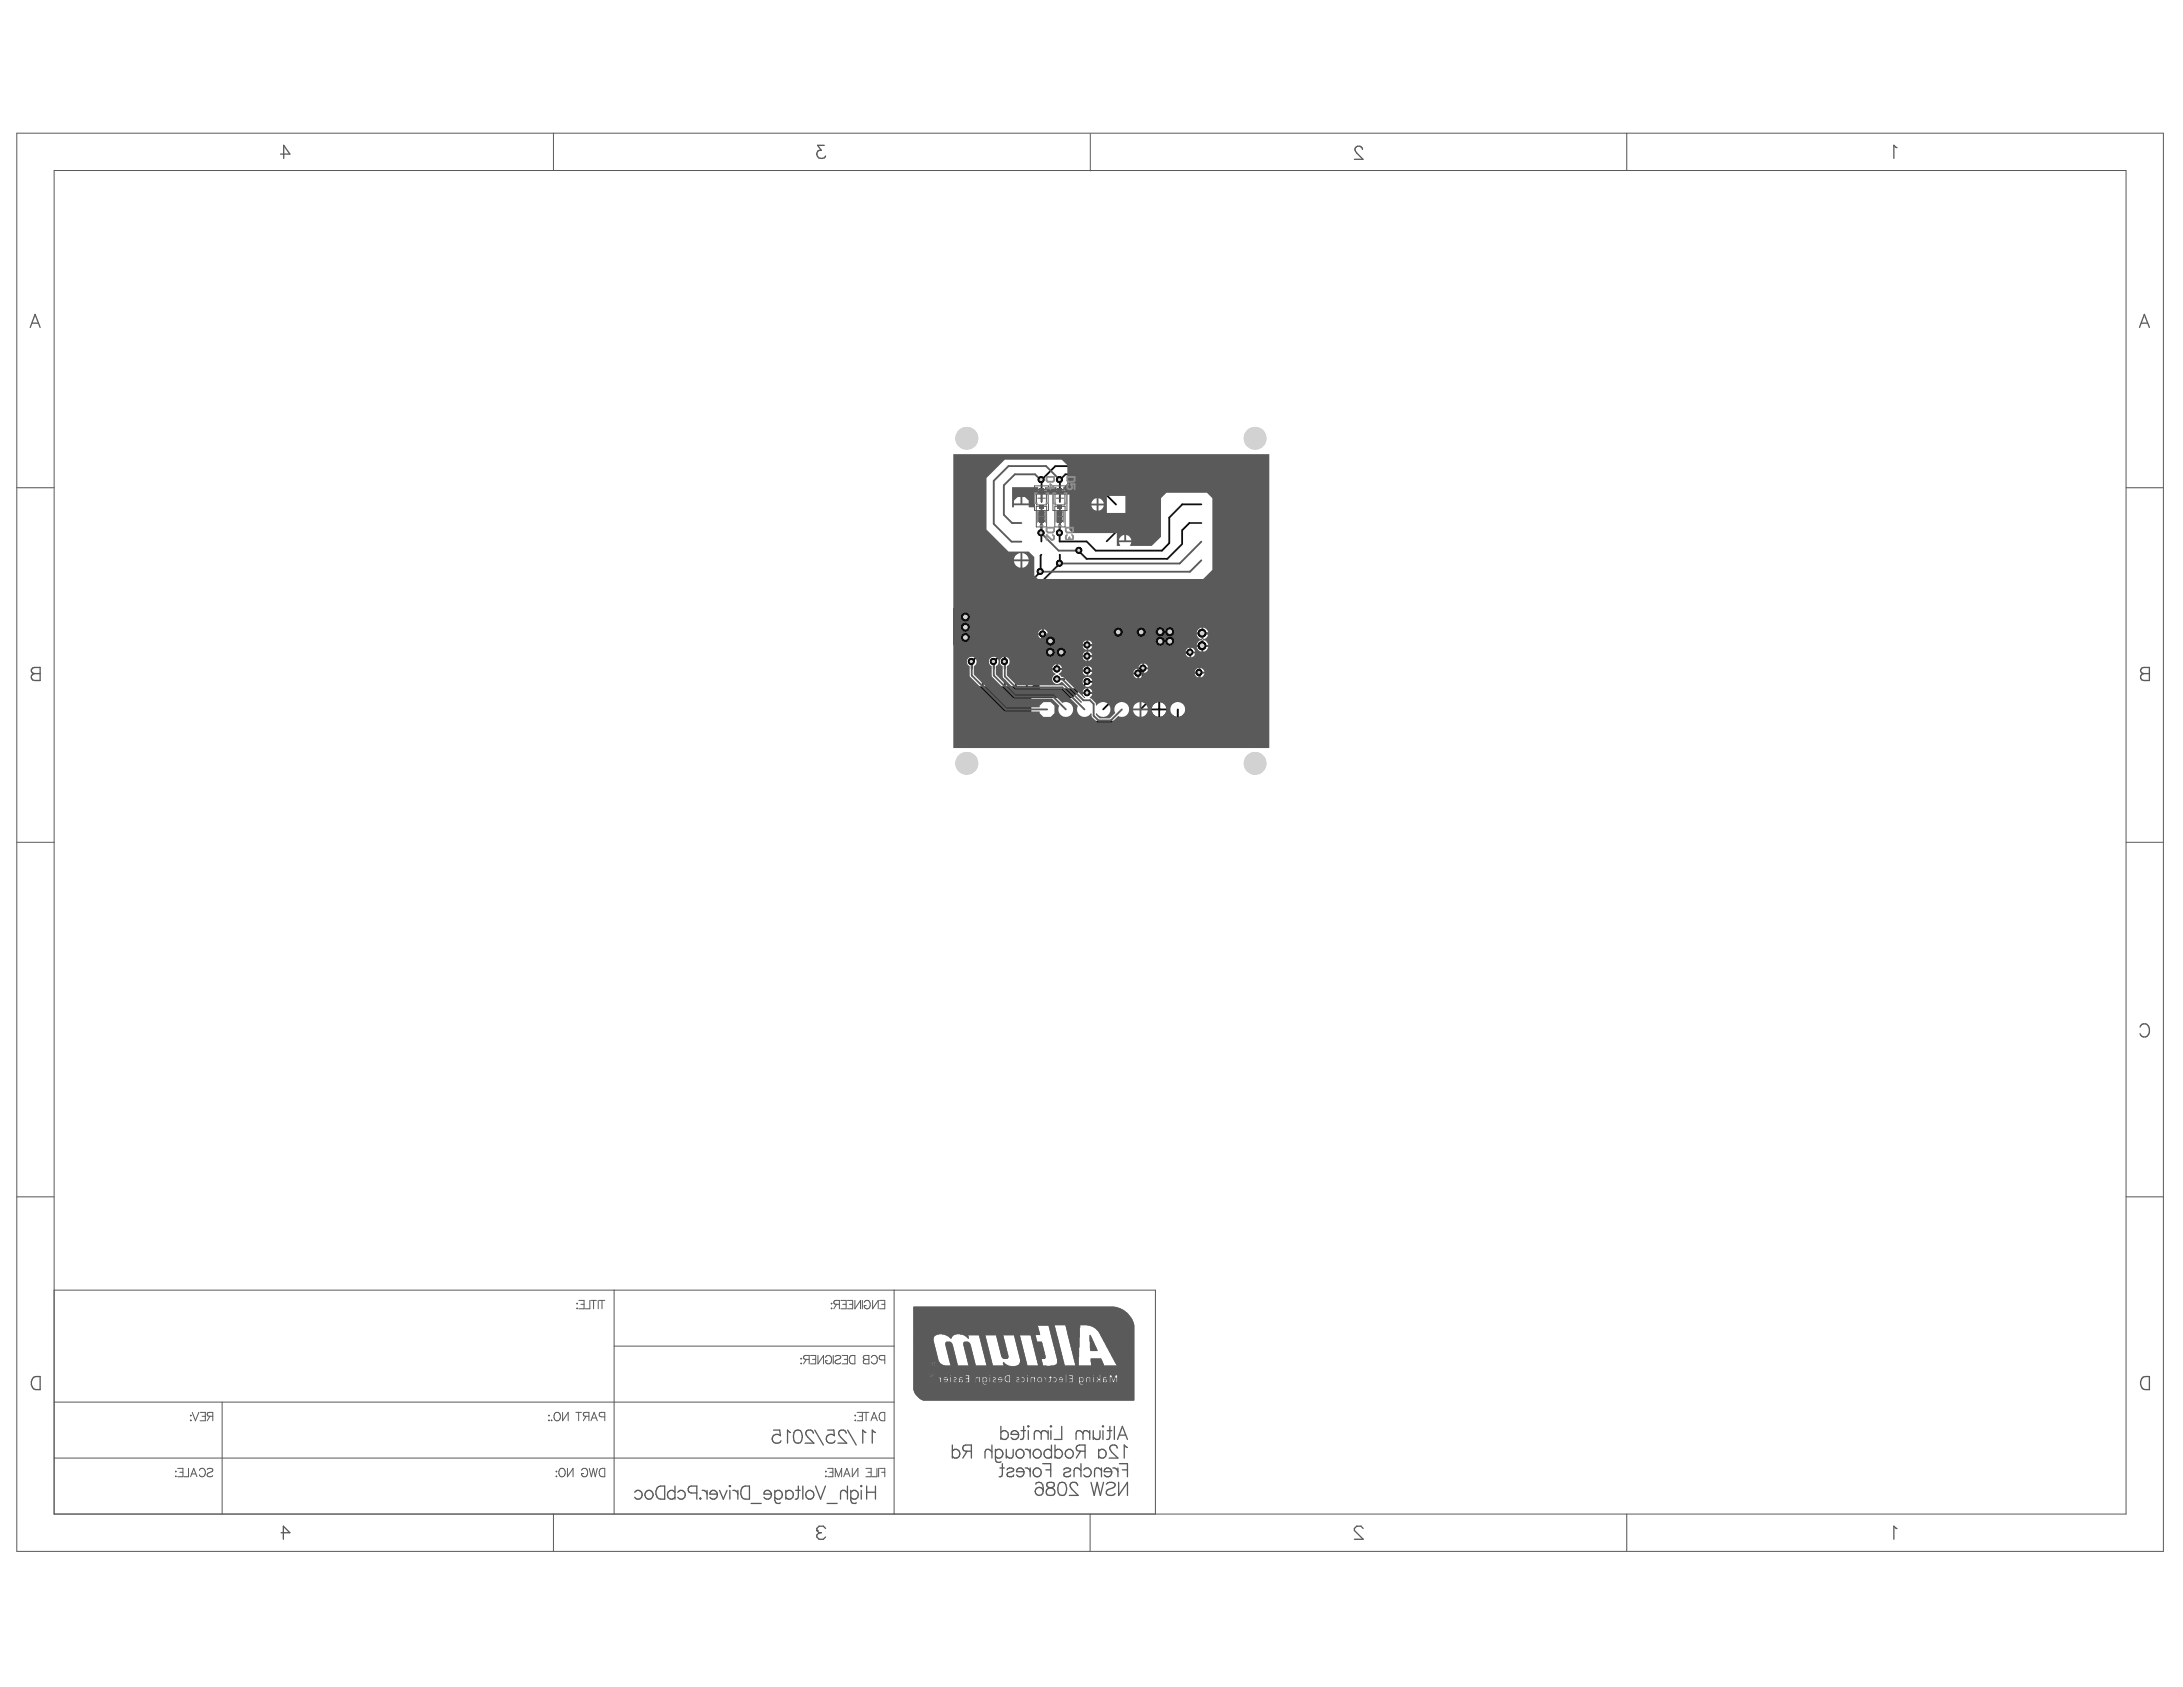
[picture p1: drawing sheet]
<svg xmlns="http://www.w3.org/2000/svg" width="279mm" height="216mm" viewBox="0 0 279 216" stroke-linecap="round" stroke-linejoin="round" font-family="sans-serif">
<g fill="#1e1e1e">
<path d="M124 87.8h8.1l.3-.3v-3.8l-.8-.8v-2.1h.3v-.6h.2v.6h.3v1.4l.5 .5v5.5h5.4v.2l-1 .9h-5.3v2l.9 .9h16.9l.2-.1v-.6h.1l.5 .2v-.9h.3v.9a.78 .78 0 0 0 .6-.4h.2v1.2l-.7 .7h-25.4l-1.6-1.6z"/>
<path d="M145.3 74.9v2h1.7v-.4h.3v-.1h.2v-.5h.3v.5h.2v-.5h.4v.5h.3v-.5h.3v.5h.1v.1h.4v1.8h.9l1.6 1.6h1.5v-.7h-.6v-2.5h.6v-1.8zM147 75.9h.2v.4h-.2zM149.3 75.9h.2v.4h-.2zM151.9 76.7h.7v1.1h-.7zM151.9 78.1h.7v1.1h-.7z"/>
<path d="M156.1 74.9v1.8h.6v2.5h-.6v1.3h.2v1.1h-.2v.5h.2v1.1h-.2v2.7l-1.8 2h-.2v.5h-1.1v-.4l-.1-.1h-5.4v1.7h-.3v2.3h2.3v-2.3h8.4v-14.7zM156.9 76.7h.8v1.1h-.8zM156.9 78.1h.8v1.1h-.8zM156.6 80.5h.4v.5h-.4zM156.6 81.2h.4v.4h-.4zM156.6 82.1h.4v.5h-.4zM156.6 82.8h.4v.4h-.4zM153 88.6h.4v.4h-.4zM153.6 88.6h.5v.4h-.5zM147.7 90.1l.5-.2v.8h-.8zM148.5 89.9a.91 .91 0 0 1 .8 .8h-.8zM147.4 90.9h.8v.8a.91 .91 0 0 1-.8-.8zM148.5 90.9h.8v.1a.91 .91 0 0 1-.8 .7z"/>
</g>
<g fill="none" stroke="#1e1e1e" stroke-width=".24">
<path d="M123.6 79v2.6M123.9 80h1.4M123.9 79h1.4M123.9 79.5h1.4M131 80h.8l.2 .2v2.7h.9v5.3M132.4 78.9l-.2 .1h-1.2v.5h-2.6l-.3 .3M133.3 71l-.1 .1v2.1l-1.4 1.4h-4.4l-.9 .9v1.4M133.3 67.1v2.2M133.3 64.2v-2.8l1.8-1.8h5.6l4 4v2.6l-3.1 3.1M133.3 67.1h.1M135.6 71h.1M135.7 67.1h-.1"/>
<path d="M135.7 64.2v-2.8l.7-.7h2.6l3.8 3.9M135.7 71v1.1l-3.4 3.4h-4.9l-.4 .5v.9M139.5 75.5v1.9l.4 .4M139.5 76.8h-3.9M140.3 75.5h2.8l.1 .1v1.4M143.2 77.8h1.9v1.2l-.5 .1M144.8 75.5v.1M145.1 75.8v1.2M147.3 75.6h1.8v.8h3.5l.1 .1v1.4M147.3 79.3v3.3l-1.1 1v.8M147.3 75.6v.8M147.9 79.3v1l.7 .6"/>
<path d="M148 75.6l-.1 .8M148.6 75.6h.1M148.6 75.6v.8M148.6 79.3v1.6M149.1 79.3v1M153.8 66.9h-1.6l-.9 1v1.7l-1.9 1.9h-10.3l-1-.9v-.1M153.8 64.5h-2.5l-1.7 1.7v3.3l-.9 1h-8.5l-1.1-1.2h-3.5v-2.2M124.4 84.7h.1M124.4 87.1v1.1h13.9l.9-.9h.9M124.4 84.7v.9M125.8 87.1v1.1M126.5 82.6v.4l-.8 .9h-.5l-.8 .8"/>
<path d="M127 82.6v.9l-1.2 1.2v.9M127.2 87.1v1.1M127.9 82.6v1.4l-.7 .7v.9M128.4 82.6v1.3l.2 .2v1.5M128.6 87.1v1.1M128.8 82.6v.9l1.2 1.2v.9M129.8 82.6v.8l1.4 1.4v.5l.2 .3M130 87.1v1.1M131.4 87.1v5.3l.5 .5h18.8v-2.1M133.5 80.2v1.1M134.5 82.1v1.4h1.4M135.3 86.9h.9"/>
<path d="M135.3 85.6h.9M135.4 80.2l-.5 .5M135.6 80.7h-1.1v1.4M137.7 85.6v1.4M137.8 85.5l-.1 .1 .7-.7h4.2l.7 .7h1.2M138.1 81.4l.1-.1h1.1l.6-.6h.2l1.3 1.3v.4l.2 .2h2.7v1.3l.5 .5h.5M138.1 82.6h2M139.2 85.8h.9M139.2 84h.9M139.2 88.7h.9M141.6 85.8l.2 .3h2.7M141.6 84h1.3l1.2 1.2h.4"/>
<path d="M143.2 80.9h1.3l.1-.1 .2 .1h1.3M144.5 86.6h-.5l-.7 .7h-1.7M145.3 87.3h-.9l-1.3 1.4h-1.5M145.8 87.3v.9l-.5 .5h-1l-.9 .8h-.9l-1.3 1.3M145.8 82.6v1.8M146 85.8l.2 .3v1.2M146.7 87.3h.5l1.2 1.2M146.8 88.7v1.3l-.8 .8M147.5 86.1h1.1l.2 .2M147.5 86.6h.5l.7 .7h1.3M148.4 90.8h.1M148.4 88.5v2.3"/>
<path d="M148.4 88.5h8M148.6 80.9h.1M148.8 86.3h.1M148.8 86.3h1.9l.8 .8v.2M150 83.5h-1.8l-.9 .9h-.6M150 84.9h-1.6l-.3 .3h-.6M151.5 84.9l-.8 .9h-1.5l-.1-.2h-1.6M151.5 83.5h.8M153.5 86.1v.9M153.9 82.7h1M153.9 81.1h1M156.4 81.5v6.9"/>
</g>
<path d="M144.8 75.6h2.5" fill="none" stroke="#1e1e1e" stroke-width=".48"/>
<path d="M135.6 76.8h-2.8l-.4 .5v1.6" fill="none" stroke="#1e1e1e" stroke-width=".93"/>
<g fill="#1e1e1e">
<path d="M145.1 76.2h.6v.6h-.6z" fill-rule="evenodd"/>
<path d="M142.7 75.2h.8v1.9h-.8z" fill-rule="evenodd"/>
<path d="M140.2 75h2.7v1.2h-2.7z" fill-rule="evenodd"/>
<path d="M147.8 79.8h2.6v2.9h-2.6z" fill-rule="evenodd"/>
<path d="M123 78.3h1.7v4h-1.7z" fill-rule="evenodd"/>
<path d="M134.5 80.9h2.1v1.2h-2.1z" fill-rule="evenodd"/>
<path d="M142.5 80.3h4.3v1.2h-4.3z" fill-rule="evenodd"/>
<path d="M133.9 81.9h2.7v2.3h-2.7z" fill-rule="evenodd"/>
<path d="M143.1 77.8h2v1.7h-2z" fill-rule="evenodd"/>
<path d="M134.3 75h5.3v1.8h-5.3z" fill-rule="evenodd"/>
</g>
<circle cx="146.3" cy="85.5" r=".45" fill="#000"/>
<circle cx="146.3" cy="85.5" r=".21" fill="#d2d2d2"/>
<circle cx="145.6" cy="86.2" r=".45" fill="#000"/>
<circle cx="145.6" cy="86.1" r=".21" fill="#d2d2d2"/>
<circle cx="152.3" cy="83.5" r=".44" fill="#000"/>
<circle cx="152.3" cy="83.5" r=".21" fill="#d2d2d2"/>
<circle cx="123.5" cy="81.6" r=".56" fill="#000"/>
<circle cx="123.6" cy="81.6" r=".3" fill="#d2d2d2"/>
<circle cx="123.5" cy="80.3" r=".56" fill="#000"/>
<circle cx="123.6" cy="80.3" r=".3" fill="#d2d2d2"/>
<circle cx="123.5" cy="79" r=".57" fill="#000"/>
<circle cx="123.6" cy="79" r=".3" fill="#d2d2d2"/>
<circle cx="134.4" cy="83.5" r=".56" fill="#000"/>
<circle cx="134.4" cy="83.5" r=".3" fill="#d2d2d2"/>
<circle cx="135.8" cy="83.5" r=".56" fill="#000"/>
<circle cx="135.8" cy="83.5" r=".3" fill="#d2d2d2"/>
<circle cx="134.5" cy="82.1" r=".57" fill="#000"/>
<circle cx="134.4" cy="82" r=".3" fill="#d2d2d2"/>
<circle cx="153.5" cy="86.1" r=".45" fill="#000"/>
<circle cx="153.5" cy="86.1" r=".2" fill="#d2d2d2"/>
<circle cx="139.1" cy="82.5" r=".44" fill="#000"/>
<circle cx="139.1" cy="82.5" r=".2" fill="#d2d2d2"/>
<circle cx="139.1" cy="84" r=".45" fill="#000"/>
<circle cx="139.1" cy="84" r=".21" fill="#d2d2d2"/>
<circle cx="135.6" cy="61.4" r=".44" fill="#000"/>
<circle cx="135.6" cy="61.4" r=".2" fill="#d2d2d2"/>
<circle cx="133.2" cy="61.4" r=".44" fill="#000"/>
<circle cx="133.2" cy="61.4" r=".2" fill="#d2d2d2"/>
<circle cx="135.6" cy="68.2" r=".44" fill="#000"/>
<circle cx="135.6" cy="68.2" r=".2" fill="#d2d2d2"/>
<circle cx="138.1" cy="70.4" r=".44" fill="#000"/>
<circle cx="138.1" cy="70.4" r=".2" fill="#d2d2d2"/>
<circle cx="133.2" cy="68.2" r=".45" fill="#000"/>
<circle cx="133.2" cy="68.2" r=".2" fill="#d2d2d2"/>
<circle cx="133.1" cy="73.1" r=".44" fill="#000"/>
<circle cx="133.1" cy="73.1" r=".2" fill="#d2d2d2"/>
<circle cx="135.6" cy="72.1" r=".44" fill="#000"/>
<circle cx="135.6" cy="72.1" r=".2" fill="#d2d2d2"/>
<circle cx="135.3" cy="86.9" r=".45" fill="#000"/>
<circle cx="135.3" cy="86.9" r=".21" fill="#d2d2d2"/>
<circle cx="135.3" cy="85.6" r=".45" fill="#000"/>
<circle cx="135.3" cy="85.6" r=".21" fill="#d2d2d2"/>
<circle cx="139.1" cy="88.7" r=".44" fill="#000"/>
<circle cx="139.1" cy="88.7" r=".2" fill="#d2d2d2"/>
<circle cx="139.1" cy="85.8" r=".44" fill="#000"/>
<circle cx="139.1" cy="85.8" r=".2" fill="#d2d2d2"/>
<circle cx="139.1" cy="87.2" r=".44" fill="#000"/>
<circle cx="139.1" cy="87.2" r=".21" fill="#d2d2d2"/>
<circle cx="143.1" cy="80.9" r=".57" fill="#000"/>
<circle cx="143.1" cy="80.9" r=".3" fill="#d2d2d2"/>
<circle cx="146.1" cy="80.9" r=".57" fill="#000"/>
<circle cx="146.1" cy="80.9" r=".3" fill="#d2d2d2"/>
<circle cx="128.6" cy="84.7" r=".45" fill="#000"/>
<circle cx="128.5" cy="84.7" r=".21" fill="#d2d2d2"/>
<circle cx="124.3" cy="84.7" r=".45" fill="#000"/>
<circle cx="124.3" cy="84.7" r=".21" fill="#d2d2d2"/>
<circle cx="127.1" cy="84.7" r=".45" fill="#000"/>
<circle cx="127.1" cy="84.7" r=".21" fill="#d2d2d2"/>
<circle cx="149.7" cy="80.9" r=".57" fill="#000"/>
<circle cx="149.7" cy="80.8" r=".3" fill="#d2d2d2"/>
<circle cx="148.5" cy="80.9" r=".57" fill="#000"/>
<circle cx="148.5" cy="80.8" r=".3" fill="#d2d2d2"/>
<circle cx="148.5" cy="82.1" r=".57" fill="#000"/>
<circle cx="148.5" cy="82.1" r=".3" fill="#d2d2d2"/>
<circle cx="149.7" cy="82.1" r=".56" fill="#000"/>
<circle cx="149.7" cy="82.1" r=".31" fill="#d2d2d2"/>
<circle cx="133.4" cy="81.1" r=".44" fill="#000"/>
<circle cx="133.4" cy="81.1" r=".2" fill="#d2d2d2"/>
<circle cx="153.8" cy="81" r=".56" fill="#000"/>
<circle cx="153.9" cy="81" r=".3" fill="#d2d2d2"/>
<circle cx="153.8" cy="82.6" r=".57" fill="#000"/>
<circle cx="153.9" cy="82.6" r=".3" fill="#d2d2d2"/>
<circle cx="160.7" cy="97.7" r=".36" fill="#000"/>
<circle cx="160.6" cy="97.7" r="1.46" fill="#d2d2d2"/>
<circle cx="123.8" cy="97.7" r=".36" fill="#000"/>
<circle cx="123.7" cy="97.7" r="1.46" fill="#d2d2d2"/>
<circle cx="160.7" cy="56.1" r=".36" fill="#000"/>
<circle cx="160.6" cy="56.1" r="1.46" fill="#d2d2d2"/>
<circle cx="123.8" cy="56.1" r=".36" fill="#000"/>
<g fill="#d2d2d2">
<circle cx="123.7" cy="56.1" r="1.46"/>
<circle cx="146.3" cy="85.5" r=".21"/>
<circle cx="145.6" cy="86.1" r=".21"/>
<circle cx="152.3" cy="83.5" r=".21"/>
<circle cx="123.6" cy="81.6" r=".3"/>
<circle cx="123.6" cy="80.3" r=".3"/>
<circle cx="123.6" cy="79" r=".3"/>
<circle cx="134.4" cy="83.5" r=".3"/>
<circle cx="135.8" cy="83.5" r=".3"/>
<circle cx="134.4" cy="82" r=".3"/>
<circle cx="153.5" cy="86.1" r=".2"/>
<circle cx="139.1" cy="82.5" r=".2"/>
<circle cx="139.1" cy="84" r=".21"/>
<circle cx="135.6" cy="61.4" r=".2"/>
<circle cx="133.2" cy="61.4" r=".2"/>
<circle cx="135.6" cy="68.2" r=".2"/>
<circle cx="138.1" cy="70.4" r=".2"/>
<circle cx="133.2" cy="68.2" r=".2"/>
<circle cx="133.1" cy="73.1" r=".2"/>
<circle cx="135.6" cy="72.1" r=".2"/>
<circle cx="135.3" cy="86.9" r=".21"/>
<circle cx="135.3" cy="85.6" r=".21"/>
<circle cx="139.1" cy="88.7" r=".2"/>
<circle cx="139.1" cy="85.8" r=".2"/>
<circle cx="139.1" cy="87.2" r=".21"/>
<circle cx="143.1" cy="80.9" r=".3"/>
<circle cx="146.1" cy="80.9" r=".3"/>
<circle cx="128.5" cy="84.7" r=".21"/>
<circle cx="124.3" cy="84.7" r=".21"/>
<circle cx="127.1" cy="84.7" r=".21"/>
<circle cx="149.7" cy="80.8" r=".3"/>
<circle cx="148.5" cy="80.8" r=".3"/>
<circle cx="148.5" cy="82.1" r=".3"/>
<circle cx="149.7" cy="82.1" r=".31"/>
<circle cx="133.4" cy="81.1" r=".2"/>
<circle cx="153.9" cy="81" r=".3"/>
<circle cx="153.9" cy="82.6" r=".3"/>
</g>
<g fill="none" stroke="#5a5a5a" stroke-width=".13">
<path d="M2.2 17h274.7v181.5h-274.7zM70.8 17v4.8M139.5 17.1v4.8M208.2 17v4.8M6.9 21.8h265.2v172h-265.2zM2.2 62.4h4.7M132.4 62.2h1.8v3.1h-1.8zM132.6 64.8h1.4v2.6h-1.4zM132.7 62.9h1.2v1.7h-1.2zM132.8 63.8h1M132.9 66.1h.8M132.9 65.5h.8v1.2h-.8z"/>
<path d="M133.3 63.3v.9M133.3 65.7v.8M134.8 62.2h1.8v3.1h-1.8zM135 64.8h1.3v2.6h-1.3zM135 62.9h1.3v1.7h-1.3zM135.2 63.8h.9M135.3 66.1h.8M135.3 65.5h.8v1.2h-.8zM135.7 63.3v.9M135.7 65.7v.8M272.1 62.4h4.8M2.2 107.8h4.7"/>
<path d="M272.1 107.8h4.8M2.2 153.2h4.7M272.1 153.2h4.8M6.9 165.1h141v28.7M6.9 179.4h107.5M28.4 179.4v14.4M73.8 166.8h.1zM73.9 167.4v.1zM74.1 166.4h.7v1.1h-.7M74.3 166.9h.5M75.5 166.4v1.1h-.6M75.6 166.4h.7"/>
<path d="M76 166.4v1.1M76.6 166.4v1.1M76.7 166.4h.7M77 166.4v1.1M78.6 172.3h35.8M78.6 165.1v28.7M102.5 174.5h.1zM102.5 173.8l.1 .1h-.1zM103.2 174l-.4 .5M103.6 174l-.7-.1-.1-.1 .1-.2 .2-.1h.5v1M103.7 173.5h.7v1h-.7M104 174h.4"/>
<path d="M104.7 173.5v1l.7-1v1M105.7 173.7a.39 .39 0 0 1 .4-.2 .39 .39 0 0 1 .3 .4v.2a.38 .38 0 0 1-.4 .5 .38 .38 0 0 1-.3-.5h.2M106.4 166.8h.1zM106.4 167.4v.1zM106.6 173.5v1M106.9 173.6a.4 .4 0 0 1 .4-.2 .4 .4 0 0 1 .3 .3l-.1 .2-.6 .2v.3a.5 .5 0 0 0 .7 0M107.1 166.9l-.4 .6M107.4 166.9h-.6l-.1-.2 .1-.2 .2-.1h.4v1.1M107.6 166.4h.7v1.1h-.7M107.8 173.5h.7v1h-.7M107.9 166.9h.4M108.1 174h.4"/>
<path d="M108.5 166.4h.6v1.1h-.6M108.7 166.9h.4M108.8 173.6l.3-.1h.3v1h-.3a.6 .6 0 0 1-.3-.9zM109.4 166.4v1.1l.7-1.1v1.1M110.4 166.4v1.1M110.5 173.6l.3-.1h.4v1h-.4l-.3-.1v-.2l.3-.2-.3-.1zM110.6 166.7a.39 .39 0 0 1 .5-.3 .39 .39 0 0 1 .3 .4v.3a.38 .38 0 0 1-.4 .4 .38 .38 0 0 1-.4-.4h.3M110.8 174h.4M111.5 173.7a.39 .39 0 0 1 .5-.2 .39 .39 0 0 1 .3 .4v.2a.39 .39 0 0 1-.3 .4 .39 .39 0 0 1-.5-.2M111.7 166.4v1.1l.7-1.1v1.1M112.6 166.4h.6v1.1h-.6M112.8 166.9h.4"/>
<path d="M113.2 174h-.6l-.1-.2 .1-.2 .2-.1h.4v1M114.4 165.1v28.7M116.9 176.9h3.4M116.9 176.8h3.4M116.9 176.7h3.4M116.9 176.6h3.4M116.9 176.5h3.4M116.9 176.4h3.3M116.9 176.4h3.2M116.9 176.3h3.2M116.9 176.2h2M116.9 176.1h2"/>
<path d="M116.9 176h2M116.9 172.4h2.7M116.9 172.3h2.7M116.9 172.2h2.7M116.9 172.1h2.7M116.9 172h2.7M116.9 172h2.6M116.9 171.9h2.6M116.9 171.8h2.6M116.9 171.7h2.6M116.9 171.6h2.6M116.9 171.6h2.5"/>
<path d="M116.9 171.5h2.5M116.9 171.4h2.5M116.9 171.3h2.5M116.9 171.3h2.6M116.9 171.2h2.6M116.9 171.1h2.6M116.9 171h2.6M116.9 171h2.7M116.9 170.9h2.7M116.9 170.9h2.8M116.9 174.8h2M116.9 174.7h2"/>
<path d="M116.9 174.6h2M116.9 174.5h2M116.9 174.4h2M116.9 174.3h3.3M116.9 174.3h3.2M116.9 174.2h3.2M116.9 174.1h3.2M116.9 174.1h3.1M116.9 174h3.1M116.9 173.9h3.1M116.9 173.8h3.1M116.9 173.7h3.1"/>
<path d="M116.9 173.6h3.1M116.9 173.5h3M116.9 173.4h3M116.9 173.3h3M116.9 173.2h3M116.9 173.1h2.9M116.9 173h2.9M116.9 172.9h2.9M116.9 172.8h2.9M116.9 172.7h2.8M116.9 172.6h2.8M116.9 172.5h2.8"/>
<path d="M116.9 172.4h2.8M116.9 170.8h3M116.9 170.7h3.2M116.9 170.7h16.1M116.9 170.6h16.1M116.9 170.5h16.1M116.9 170.4h16.1M116.9 170.3h16.1M116.9 170.2h16M116.9 170.1h16M116.9 170h16M116.9 169.9h16"/>
<path d="M116.9 169.8h15.9M116.9 177.1h8.8M116.9 175.9h2M116.9 172.8h2.8M116.9 170.8h2.9M116.9 169.7h15.9M116.9 169.6h15.9M116.9 169.6h18M116.9 174.8h12.2M116.9 177.2h9M116.9 177.1h8.9M116.9 177h8.8"/>
<path d="M116.9 174.9h12.5M116.9 177.9h28.2M116.9 177.8h28.2M116.9 177.7h28.2M116.9 177.6h28.2M116.9 177.5h28.2M116.9 177.4h28.2M116.9 177.3h28.2M116.9 177.2h28.2M116.9 175.9h28.2M116.9 175.8h28.2M116.9 175.7h28.2"/>
<path d="M116.9 175.6h28.2M116.9 175.5h28.2M116.9 175.4h28.2M116.9 175.3h28.2M116.9 175.2h28.2M116.9 175.1h28.2M116.9 175h28.2M116.9 174.9h28.2M116.9 169.6h28.2M116.9 169.5h28.2M116.9 169.4h28.2M116.9 169.3h28.1"/>
<path d="M116.9 169.2h28.1M116.9 169.1h28.1M116.9 169.1h28M116.9 169h28M116.9 168.9h28M116.9 168.8h27.9M116.9 168.7h27.9M116.9 168.6h27.9M116.9 168.6h27.8M116.9 168.5h27.8M116.9 168.5h27.7M116.9 168.4h27.7"/>
<path d="M116.9 168.4h27.6M116.9 168.3h27.6M116.9 168.3h27.5M116.9 168.2h27.5M116.9 168.1h27.4M116.9 168h27.3M116.9 167.9h27.2M116.9 167.9h27.1M116.9 167.8h27.1M116.9 167.8h27M116.9 167.7h26.9M116.9 167.6h26.8"/>
<path d="M116.9 167.6h26.7M116.9 167.5h26.6M116.9 167.5h26.5M116.9 167.5h26.4M116.9 167.4h26.3M116.9 167.4h26.1M116.9 167.3h26M116.9 167.3h25.7M117 178h28.1M117 177.9h28.1M117 178.2h28.1M117 178.1h28.1"/>
<path d="M117.1 178.2h28M117.1 178.3h28M117.2 178.4h27.9M117.2 178.5h27.9M117.3 178.5h27.8M117.3 178.6h27.8M117.4 178.6h27.7M117.4 178.7h27.7M117.5 178.7h27.6M117.5 178.8h27.6M117.6 178.8h27.5M117.6 178.9h27.5"/>
<path d="M117.7 178.9h27.4M117.7 179h27.4M117.8 179h27.3M117.9 179.1h27.2M118 179.2h27.1M118.1 179.2h27M119 176.2h.1M119 176.1h.1M119 176h.1M119 174.8h.1M119 174.7h.1M119 174.6h.1"/>
<path d="M119 174.5h.1M119 174.4h.2M119 175.9h.2M119 176h.2M119 174.5h.2M119.1 176.1h.1M119.1 176h.1M119.1 174.6h.1M119.2 176.2h.1M119.2 174.8h.1M119.2 174.7h.1M119.2 176.1h.1"/>
<path d="M119.2 174.6h.1M119.4 176.2h.2M119.4 176.1h.2M119.4 176h.2M119.4 174.8h.2M119.4 174.7h.2M119.4 174.6h.2M119.4 174.5h.2M119.4 174.4h.2M119.4 174.4h.1M119.4 175.9h.1M119.6 176.2h.5"/>
<path d="M119.6 176.2h4.3M119.6 176.1h4.3M119.6 176.1h3.9M119.6 176h2M119.7 174.8h1.2M119.7 174.7h1M119.7 174.6h.8M119.7 174.6h.7M119.7 174.5h.6M119.7 174.4h.5M119.7 174.7h.9M119.8 174.4h.4"/>
<path d="M119.8 175.9h16.5M120.2 176.2h.1M120.3 176.3h.1M120.5 176.9h.3M120.5 176.8h.3M120.5 176.7h.6M120.5 176.7h.7M120.5 176.6h.2M120.5 176.5h.2M120.5 176.4h.2M120.5 176.4h.3M120.5 176.3h.3"/>
<path d="M120.5 176.2h.4M120.6 170.7h1.8M120.8 176.8h.3M120.9 176.5h.3M120.9 176.4h.3M120.9 176.4h.2M120.9 170.8h1.3M121 172h.8M121.1 172.2h.8M121.1 172.1h.8M121.1 172h.8M121.1 171.9h.7"/>
<path d="M121.1 171.8h.6M121.1 170.8h1M121.1 172.4h.9M121.1 172.3h.9M121.1 172.3h.8M121.1 171.7h.5M121.1 170.9h.9M121.1 172.6h.9M121.1 172.5h.9M121.2 176.9h.4M121.2 176.2h.4M121.2 172.8h.9"/>
<path d="M121.2 172.7h.9M121.2 172.7h.8M121.2 176.3h.4M121.2 170.9h.7M121.2 173h.9M121.2 172.9h.9M121.3 176.8h.3M121.3 176.3h.3M121.3 173.2h.9M121.3 173.1h.9M121.3 173h.8M121.3 176.7h.3"/>
<path d="M121.3 176.4h.3M121.3 171h.6M121.3 173.4h.9M121.3 173.3h.9M121.4 176.7h.2M121.4 176.6h.2M121.4 176.5h.2M121.4 173.6h.8M121.4 173.5h.8M121.4 173.4h.8M121.4 171h.5M121.4 173.8h.9"/>
<path d="M121.4 173.7h.9M121.5 171.1h.3M121.5 173.9h.8M121.5 173.8h.8M121.5 174.1h.9M121.5 174h.9M121.5 174h.8M121.6 171.2h.2M121.6 174.3h.8M121.6 174.2h.8M121.6 174.5h.9M121.6 174.4h.9"/>
<path d="M121.6 174.4h.8M121.7 171.3h.1M121.7 174.7h.8M121.7 174.6h.8M121.7 174.8h.8M121.8 176.9h.3M121.8 176.8h.2M121.8 176.7h.2M121.8 176.6h.2M121.8 176.5h.3M121.8 176.5h.4M121.8 176.4h.5"/>
<path d="M121.8 176.3h.2M121.8 176.2h.2M121.8 176h1.7M121.8 176h4.8M122.2 176.8h.5M122.2 176.7h.5M122.3 176.6h.4M122.4 176.2h.4M122.4 176.3h.4M122.4 176.6h.3M122.5 176.9h.2M122.5 176.8h.2"/>
<path d="M122.5 176.5h.2M122.5 176.4h.2M122.5 176.3h.2M122.9 176.9h.1M122.9 176.7h.3M122.9 176.7h.2M122.9 176.6h.2M122.9 176.5h.6M122.9 176.4h.6M122.9 176.8h.2M122.9 176.4h.3M122.9 170.7h10.1"/>
<path d="M123.2 176.9h.3M123.2 176.5h.7M123.2 176.2h.7M123.2 170.8h9.9M123.3 176.4h.2M123.3 176.3h.6M123.3 176.6h.6M123.3 176.9h.2M123.3 176.8h.2M123.3 176.8h.6M123.3 176.7h.6M123.3 172.2h.9"/>
<path d="M123.3 172.1h.9M123.3 172h.9M123.3 172h.8M123.3 171.9h.8M123.3 171.8h.7M123.3 170.8h9.2M123.4 172.4h.9M123.4 172.3h.9M123.4 172.3h.8M123.4 172.2h.8M123.4 171.8h.6M123.4 171.7h.5"/>
<path d="M123.4 170.9h.5M123.4 172.6h.9M123.4 172.5h.9M123.5 172.7h.8M123.5 172.6h.8M123.5 172.8h.8M123.5 170.9h.4M123.5 172.9h.9M123.6 171h.3M123.6 173.1h.8M123.6 173h.8M123.6 173.3h.9"/>
<path d="M123.6 173.2h.8M123.7 171h.2M123.7 173.5h.8M123.7 173.4h.8M123.7 171.1h.2M123.7 173.7h.9M123.7 173.6h.8M123.8 171.1h.1M123.8 173.9h.8M123.8 173.8h.8M123.8 171.2h.1M123.8 174.1h.9"/>
<path d="M123.8 174h.9M123.8 174h.8M123.9 171.2h.1M123.9 174.3h.8M123.9 174.2h.8M123.9 174.1h.8M123.9 171.3h.1M123.9 174.5h.9M123.9 174.4h.9M123.9 174.4h.8M124 174.6h.8M124 174.5h.8"/>
<path d="M124 174.7h.8M124 174.8h.8M124.1 176.9h.7M124.1 176.8h.7M124.1 176.7h.7M124.1 176.6h.7M124.1 176.5h.7M124.1 176.4h.7M124.1 176.3h.7M124.1 176.3h.8M124.1 176.2h.8M124.1 176.2h4.5"/>
<path d="M124.1 176.1h4.5M124.1 176.1h4.6M124.1 176h2.5M125 176.9h.3M125 176.8h.3M125 176.7h.3M125 176.6h.3M125 176.5h.3M125 176.4h.2M125.2 176.2h.1M125.4 171h.7M125.4 170.9h.7"/>
<path d="M125.4 171.2h.7M125.4 171.1h.7M125.4 176.9h.3M125.4 176.8h.3M125.4 176.7h.3M125.4 176.6h.3M125.4 176.5h.3M125.4 176.4h.3M125.4 176.3h.3M125.4 176.2h.3M125.4 171.4h.8M125.4 171.3h.8"/>
<path d="M125.4 171.2h.8M125.5 171.6h.7M125.5 171.5h.7M125.5 171.4h.7M125.5 171.7h.8M125.5 171.6h.8M125.6 171.9h.7M125.6 171.8h.7M125.6 172.1h.8M125.6 172h.8M125.7 172.3h.7M125.7 172.2h.7"/>
<path d="M125.7 172.4h.8M125.7 172.5h.8M125.8 172.7h.7M125.8 172.6h.7M125.8 172.9h.7M125.8 172.8h.7M125.9 176.9h.1M125.9 176.6h.3M125.9 176.5h.3M125.9 176.2h.1M125.9 173.1h.7M125.9 173h.7"/>
<path d="M125.9 172.9h.7M125.9 176.7h.3M125.9 176.4h.3M125.9 173.3h.7M125.9 173.2h.7M125.9 177h12.2M126 176.8h.1M126 176.4h.1M126 173.5h.7M126 173.4h.7M126 173.3h.7M126 177.1h.2"/>
<path d="M126 173.7h.7M126 173.6h.7M126.1 173.9h.7M126.1 173.8h.7M126.1 173.7h.7M126.1 174h.7M126.2 174.2h.7M126.2 174.1h.7M126.2 176.9h.4M126.2 174.4h.7M126.2 174.3h.7M126.3 176.2h.3"/>
<path d="M126.3 174.6h.7M126.3 174.5h.7M126.3 177.2h11.9M126.3 176.9h.3M126.3 176.3h.3M126.3 174.8h.7M126.3 174.7h.7M126.3 177.1h11.8M126.3 177.1h11.9M126.4 176.8h.2M126.4 176.4h.2M126.4 176.3h.2"/>
<path d="M126.4 176.7h.2M126.4 176.6h.2M126.4 176.5h.2M126.8 176.9h.3M126.8 176.8h.2M126.8 176.7h.2M126.8 176.6h.2M126.8 176.5h.3M126.8 176.5h.5M126.8 176.4h.5M126.8 176.3h.3M126.8 176.3h.2"/>
<path d="M126.8 176.2h.2M126.8 176h1.9M126.8 176h2M126.8 176h4.6M126.8 176.6h.3M127.2 176.8h.5M127.2 176.7h.9M127.2 176.7h1M127.4 176.6h.3M127.4 176.2h.4M127.5 176.3h.3M127.5 176.6h.2"/>
<path d="M127.5 176.9h.3M127.5 176.9h.2M127.5 176.8h.2M127.5 176.5h.2M127.5 176.4h.2M127.5 176.3h.2M127.6 171h.8M127.6 170.9h.8M127.6 171.2h.9M127.6 171.2h.8M127.6 171.1h.8M127.6 171.4h.9"/>
<path d="M127.6 171.3h.9M127.7 171.6h.9M127.7 171.6h.8M127.7 171.5h.8M127.7 171.8h.9M127.7 171.7h.9M127.8 176.8h.3M127.8 172h.9M127.8 171.9h.8M127.8 171.8h.8M127.8 172.2h.9M127.8 172.1h.9"/>
<path d="M127.9 176.5h.3M127.9 176.4h.3M127.9 176.4h.2M127.9 172.4h.8M127.9 172.3h.8M127.9 172.2h.8M127.9 172.6h.9M127.9 172.5h.8M128 172.7h.8M128 172.6h.8M128 172.8h.8M128 172.9h.9"/>
<path d="M128 172.9h.8M128.1 173.1h.8M128.1 173h.8M128.1 173.3h.9M128.1 173.3h.8M128.1 173.2h.8M128.2 176.9h.6M128.2 176.2h.4M128.2 173.5h.8M128.2 173.4h.8M128.2 176.9h.5M128.2 173.6h.8"/>
<path d="M128.3 176.8h.4M128.3 176.3h.3M128.3 173.7h.7M128.3 176.8h.3M128.3 176.7h.3M128.3 176.4h.2M128.3 173.8h.7M128.4 176.7h.2M128.4 176.6h.2M128.4 176.5h.1M128.4 173.8h.6M128.4 174.5h.2"/>
<path d="M128.4 174.4h.1M128.5 174.7h.4M128.5 174.6h.2M128.5 173.9h.4M128.5 174.7h.3M128.5 174.8h.5M128.7 176.5h.4M128.7 176.4h.4M128.7 176.3h.4M128.7 176.6h.4M128.8 176.7h.3M128.8 176.6h.3"/>
<path d="M128.8 176.3h.3M128.8 176.2h.3M128.9 176.7h.2M128.9 176.1h.2M129 176.8h.1M129.3 176.9h.8M129.3 176.8h.7M129.3 176.7h.7M129.3 176.6h.7M129.3 176.5h.8M129.3 176.5h1M129.3 176.4h1"/>
<path d="M129.3 176.3h.7M129.3 176.2h.7M129.3 176.2h5M129.3 176.1h5M129.3 176h2.1M129.8 171h.7M129.8 170.9h.7M129.9 171.2h.7M129.9 171.1h.7M129.9 171.1h.6M129.9 174.9h15.2M129.9 171.4h.7"/>
<path d="M129.9 171.3h.7M130 171.6h.7M130 171.5h.7M130 171.5h.6M130 171.8h.7M130 171.7h.7M130.1 172h.7M130.1 171.9h.7M130.1 171.8h.6M130.1 172.2h.7M130.1 172.1h.7M130.1 174.8h3.8"/>
<path d="M130.2 172.4h.6M130.2 172.3h.6M130.2 172.2h.6M130.2 176.8h.7M130.2 176.7h.7M130.2 176.7h.8M130.2 174.8h1.3M130.2 172.6h.7M130.2 172.5h.7M130.3 172.7h.6M130.3 172.6h.6M130.3 172.8h.6"/>
<path d="M130.3 174.7h1.1M130.3 172.9h.7M130.3 172.8h.7M130.4 176.6h.6M130.4 173.1h.6M130.4 173h.6M130.4 176.2h.3M130.4 173.3h.7M130.4 173.2h.7M130.4 173.2h.6M130.4 174.7h1M130.5 176.3h.2"/>
<path d="M130.5 174.6h.9M130.5 173.5h.6M130.5 173.4h.6M130.5 176.6h.5M130.5 176.9h.2M130.5 176.8h.2M130.5 176.5h.5M130.5 176.4h.4M130.5 174.5h.9M130.5 173.7h.7M130.5 173.6h.7M130.5 173.6h.6"/>
<path d="M130.6 174.5h.8M130.6 174.4h.8M130.6 173.9h.6M130.6 173.8h.6M130.6 174.3h.7M130.6 174.2h.7M130.6 174.1h.7M130.6 174h.7M131 176.9h.4M131 176.2h.4M131.1 176.9h.3M131.1 176.3h.3"/>
<path d="M131.1 176.8h.3M131.2 176.8h.2M131.2 176.7h.2M131.2 176.6h.2M131.2 176.5h.2M131.2 176.4h.2M131.6 176.9h.3M131.6 176.8h.3M131.6 176.7h.3M131.6 176.6h.3M131.6 176.5h.3M131.6 176.4h.3"/>
<path d="M131.6 176.3h.3M131.6 176.2h.3M131.6 176h2.7M131.6 176h4.7M131.9 170.9h.6M132 171.1h.6M132 171.1h.5M132 171h.5M132 176.9h.3M132 176.8h.3M132 176.7h.3M132 176.6h.3"/>
<path d="M132 176.5h.3M132 176.4h.3M132 171.3h.6M132 171.2h.6M132.1 176.4h.1M132.1 171.5h.6M132.1 171.5h.5M132.1 171.4h.5M132.1 171.7h.6M132.1 171.6h.6M132.2 171.9h1.1M132.2 171.8h1.1"/>
<path d="M132.2 171.7h1.1M132.2 176.2h.1M132.2 172.1h1.2M132.2 172h1.2M132.2 171.9h1.2M132.3 172.3h1.1M132.3 172.2h1.1M132.3 172.1h1.1M132.3 172.4h1.2M132.3 172.3h1.2M132.3 172.5h1.2M132.4 172.7h1.1"/>
<path d="M132.4 172.6h1.1M132.4 172.5h1.1M132.4 172.8h1.2M132.4 172.7h1.2M132.5 173h1.1M132.5 172.9h1.1M132.5 176.9h.4M132.5 176.9h.3M132.5 176.8h.3M132.5 176.7h.2M132.5 176.6h.2M132.5 176.5h.2"/>
<path d="M132.5 176.4h.2M132.5 176.4h.3M132.5 176.3h.3M132.5 176.2h.4M132.5 173.2h1.2M132.5 173.1h1.2M132.6 173.4h1.1M132.6 173.3h1.1M132.6 173.6h1.2M132.6 173.5h1.2M132.7 173.8h1.1M132.7 173.7h1.1"/>
<path d="M132.7 174h.6M132.7 173.9h.5M132.7 173.9h1M132.8 174.2h.5M132.8 174.1h.5M132.8 174h.5M132.8 174.4h.6M132.8 174.3h.5M132.9 174.6h.5M132.9 174.5h.5M132.9 174.4h.5M132.9 176.7h.3"/>
<path d="M132.9 176.6h.3M132.9 176.5h.3M132.9 174.8h.6M132.9 174.7h.5M133 176.7h.2M133 176.4h.2M133 176.8h.2M133.2 176.9h.6M133.2 176.2h.4M133.3 176.9h.5M133.3 176.3h.3M133.4 176.8h.4"/>
<path d="M133.4 176.3h.2M133.4 176.7h.4M133.4 176.6h.4M133.4 176.5h.4M133.4 176.4h.4M133.4 176.4h.2M133.7 176.2h.1M133.8 176.3h.1M134 176.9h.1M134 176.8h.1M134 176.8h.3M134 176.7h.3"/>
<path d="M134 176.6h.3M134 176.5h.3M134 176.4h.3M134 176.3h.2M134 176.2h.2M134.2 169.7h.8M134.2 169.6h.8M134.3 169.9h.7M134.3 169.8h.7M134.3 169.7h.7M134.3 170.1h.8M134.3 170h.8"/>
<path d="M134.3 170h.7M134.4 170.3h.7M134.4 170.2h.7M134.4 170.1h.7M134.4 176.9h.4M134.4 176h1.9M134.4 170.5h.7M134.4 170.4h.7M134.5 176.9h.3M134.5 170.7h.7M134.5 170.6h.7M134.5 170.6h.6"/>
<path d="M134.5 170.5h.6M134.5 174.8h10.6M134.5 176.8h.3M134.5 176.8h.5M134.5 176.7h.6M134.5 176.6h.6M134.5 176.5h.6M134.5 176.4h.6M134.5 176.4h.5M134.5 176.2h1.8M134.5 176.1h1.8M134.5 170.8h.7"/>
<path d="M134.6 171h.7M134.6 170.9h.6M134.6 171.2h.7M134.6 171.1h.7M134.7 176.3h.1M134.7 176.2h.1M134.7 171.4h.7M134.7 171.3h.7M134.7 171.3h.6M134.7 171.6h.7M134.7 171.5h.7M134.8 171.8h.7"/>
<path d="M134.8 171.7h.7M134.8 171.7h.6M134.8 172h.7M134.8 171.9h.7M134.9 172.2h.7M134.9 172.1h.7M134.9 172h.6M134.9 172.3h.7M134.9 174.8h1.3M135 172.4h.6M135 172.5h.7M135 172.7h.7"/>
<path d="M135 172.6h.7M135.1 174.7h1.1M135.1 172.9h.7M135.1 172.8h.7M135.1 172.8h.6M135.1 176.9h.4M135.1 176.2h.5M135.1 173.1h.7M135.1 173h.7M135.1 173.3h.8M135.1 173.2h.8M135.1 173.2h.7"/>
<path d="M135.2 176.9h.3M135.2 176.3h.4M135.2 173.5h.7M135.2 173.4h.7M135.2 173.3h.7M135.2 176.8h.3M135.2 176.4h.3M135.2 176.3h.3M135.2 174.6h1M135.2 173.7h.8M135.2 173.6h.8M135.2 173.6h.7"/>
<path d="M135.3 176.7h.6M135.3 176.7h.7M135.3 176.6h.2M135.3 176.5h.2M135.3 176.4h.2M135.3 174.6h.9M135.3 174.5h.9M135.3 173.9h.7M135.3 173.8h.7M135.3 173.7h.7M135.3 174.4h.9M135.3 174.3h.8"/>
<path d="M135.3 174.2h.8M135.3 174.1h.8M135.3 174h.8M135.6 176.8h.3M135.6 176.5h.4M135.7 176.4h.2M135.9 176.9h.4M136 176.2h.3M136 176.9h.3M136 176.3h.3M136.1 176.8h.2M136.1 176.3h.2"/>
<path d="M136.1 176.7h.2M136.1 176.6h.2M136.1 176.5h.2M136.1 176.4h.2M136.4 169.6h1.8M136.4 169.8h1.8M136.4 169.7h1.8M136.5 170h1.7M136.5 169.9h1.7M136.5 169.8h1.7M136.5 176.9h.3M136.5 176.8h.3"/>
<path d="M136.5 176.8h.7M136.5 176.7h.7M136.5 176.6h.7M136.5 176.5h.7M136.5 176.5h.3M136.5 176.4h.3M136.5 176.3h.7M136.5 176.2h.7M136.5 176.1h.7M136.5 176.1h.3M136.5 176h.3M136.5 170.2h1.7"/>
<path d="M136.5 170.1h1.7M136.5 176h3.4M136.5 175.9h4.2M136.6 170.4h1.6M136.6 170.3h1.6M136.6 170.2h1.6M136.6 170.6h1.6M136.6 170.5h1.6M136.7 170.8h1.5M136.7 170.7h1.5M136.7 171h1.5M136.7 170.9h1.5"/>
<path d="M136.8 171.2h1.3M136.8 171.1h1.4M136.8 171h1.4M136.8 171.4h1.3M136.8 171.3h1.3M136.9 171.6h1.2M136.9 171.5h1.2M136.9 171.4h1.2M136.9 171.7h1.2M137 171.9h1.1M137 171.8h1.1M137 172.1h1.1"/>
<path d="M137 172h1.1M137.1 172.3h1M137.1 172.2h1M137.1 172.4h1M137.1 172.5h1M137.2 172.7h.9M137.2 172.6h.9M137.2 172.9h.9M137.2 172.8h.9M137.3 173.1h.8M137.3 173h.8M137.3 172.9h.8"/>
<path d="M137.3 173.3h.8M137.3 173.2h.8M137.3 176.9h.8M137.3 176.8h.8M137.3 176.7h.8M137.3 176.6h.8M137.3 176.5h.8M137.3 176.4h.8M137.3 176.3h.8M137.3 176.2h.8M137.3 176.2h3.4M137.3 176.1h3.4"/>
<path d="M137.3 176h2.6M137.3 173.5h.8M137.3 173.4h.8M137.4 173.7h.7M137.4 173.6h.7M137.4 173.5h.7M137.4 173.9h.6M137.4 173.8h.6M137.4 173.7h.6M137.5 174h.5M137.5 173.9h.5M137.5 174.2h.5"/>
<path d="M137.5 174.1h.5M137.6 174.4h.4M137.6 174.3h.4M137.6 174.6h.4M137.6 174.5h.4M137.7 174.8h.3M137.7 174.7h.3M138.3 176.9h.1M138.3 176.7h.2M138.3 176.6h.2M138.3 176.5h.2M138.3 176.4h.2"/>
<path d="M138.3 176.2h.1M138.3 177h6.8M138.3 176.8h.1M138.3 177.1h.3M138.6 176.9h.4M138.6 176.2h.5M138.6 176.3h.4M138.6 177.2h6.5M138.7 176.8h.3M138.7 176.3h.3M138.7 177.1h6.4M138.7 176.7h.3"/>
<path d="M138.7 176.6h.3M138.7 176.5h.3M138.7 176.4h.3M139.2 176.9h.2M139.2 176.8h.2M139.2 176.7h.2M139.2 176.6h.2M139.2 176.5h.2M139.2 176.4h.2M139.2 169.6h5.9M139.4 176.2h.1M139.5 171.7h.4"/>
<path d="M139.5 171.6h.4M139.5 171.6h.3M139.5 171.5h.3M139.5 171.4h.3M139.5 171.3h.2M139.5 171.2h.2M139.5 171.1h.1M139.5 171h.1M139.5 170.9h.1M139.5 169.6h5.6M139.5 172.4h.7M139.5 172.3h.7"/>
<path d="M139.5 172.2h.7M139.5 172.2h.6M139.5 172.1h.6M139.5 172h.6M139.5 172h.5M139.5 171.9h.5M139.5 171.8h.5M139.5 172.5h.8M139.5 172.4h.8M139.6 176.9h.3M139.6 176.8h.3M139.6 176.7h.3"/>
<path d="M139.6 176.6h.3M139.6 176.5h.3M139.6 176.4h.3M139.6 176.3h.3M139.6 176.2h.3M139.6 172.8h.9M139.6 172.8h.8M139.6 172.7h.8M139.6 172.6h.7M139.6 174.3h1.5M139.6 174.2h1.5M139.6 174.2h1.4"/>
<path d="M139.6 174.1h1.4M139.6 174h1.4M139.6 174h1.3M139.6 173.9h1.3M139.6 169.7h5.5M139.7 174.8h1.6M139.7 174.7h1.6M139.7 174.6h1.5M139.7 174.5h1.5M139.7 174.4h1.4M139.7 174.3h1.4M139.7 174.7h1.5"/>
<path d="M139.8 169.7h5.3M139.9 169.8h5.2M140 169.8h5.1M140.1 176.9h.1M140.1 176.9h.2M140.1 176.8h.2M140.1 176.8h.3M140.1 176.7h.3M140.1 176.6h.4M140.1 176.5h.4M140.1 176.4h.3M140.1 176.3h.3"/>
<path d="M140.1 176.3h.2M140.1 176.2h.2M140.1 176h.6M140.1 169.9h5M140.2 170h4.9M140.3 170h4.8M140.3 170.1h4.8M140.4 170.1h4.7M140.4 170.2h4.7M140.5 176.9h.2M140.5 170.2h4.6M140.5 176.2h.2"/>
<path d="M140.5 170.3h4.6M140.5 176.8h.2M140.5 176.3h.2M140.6 176.7h.1M140.6 176.4h.1M140.6 170.4h4.5M140.6 170.5h4.5M140.7 170.5h4.4M140.7 170.6h4.4M140.8 170.7h4.3M140.8 170.8h4.3M140.9 176.9h.2"/>
<path d="M140.9 176.8h.2M140.9 176.7h.2M140.9 176.6h.2M140.9 176.5h.2M140.9 176.4h.2M140.9 176.3h.3M140.9 176.2h.3M140.9 176.2h1.1M140.9 176.1h1.1M140.9 176h1.1M140.9 170.9h4.2M140.9 176h4.2"/>
<path d="M140.9 175.9h4.2M140.9 170.8h4.2M140.9 171h4.2M141 171.1h4.1M141 171h4.1M141.1 171.2h4M141.1 171.3h4M141.2 171.4h3.9M141.2 171.5h3.9M141.3 176.9h.1M141.3 171.6h3.8M141.3 176.7h.3"/>
<path d="M141.3 176.6h.2M141.3 176.5h.7M141.3 176.4h.7M141.3 176.4h.3M141.3 171.7h3.8M141.4 176.8h.2M141.4 171.7h3.7M141.4 171.8h3.7M141.5 171.9h3.6M141.5 172h3.6M141.6 172.1h3.5M141.6 172.2h3.5"/>
<path d="M141.6 176.9h.4M141.6 176.5h.4M141.6 176.2h.4M141.6 172.3h3.5M141.7 176.9h.3M141.7 176.4h.3M141.7 176.3h.3M141.7 172.4h3.4M141.7 176.6h.3M141.7 176.8h.3M141.7 176.7h.3M141.7 172.5h3.4"/>
<path d="M141.8 172.6h3.3M141.8 172.5h3.3M141.8 172.7h3.3M141.9 172.7h3.2M141.9 172.8h3.2M142 172.9h3.1M142 173h3.1M142.1 173.1h3M142.1 173.2h3M142.2 176.9h.2M142.2 176.8h.2M142.2 176.7h.2"/>
<path d="M142.2 176.7h.1M142.2 176.6h.1M142.2 176.5h.1M142.2 176.4h.1M142.2 176.3h.1M142.2 173.3h2.9M142.2 173.2h2.9M142.2 173.4h2.9M142.3 173.5h2.8M142.3 173.4h2.8M142.3 176.1h.4M142.3 176h.4"/>
<path d="M142.3 173.6h2.8M142.4 176.2h.2M142.4 176.1h.3M142.4 173.7h2.7M142.4 173.6h2.7M142.4 176.4h.2M142.4 176.3h.2M142.4 173.8h2.7M142.5 176.5h.1M142.5 173.8h2.6M142.5 176.6h.1M142.5 173.9h2.6"/>
<path d="M142.6 174h2.5M142.6 173.9h2.5M142.6 176.9h.2M142.6 174.1h2.5M142.6 176.8h.2M142.6 174.2h2.5M142.7 176.7h.1M142.7 176.6h.1M142.7 174.3h2.4M142.7 174.2h2.4M142.7 176.5h.1M142.7 176.4h.1"/>
<path d="M142.7 174.4h2.4M142.8 176.4h.1M142.8 176.3h.1M142.8 174.4h2.3M142.8 174.5h2.3M142.9 174.6h2.2M142.9 174.7h2.2M143 174.8h2.1M143 176.9h2.1M143 176.8h2.1M143 176.7h2.1M143 176.6h2.1"/>
<path d="M143 176.5h2.1M143 176.4h2.1M143 176.3h2.1M143 176.2h2.1M143 176.1h2.1M143 176h2.1M6.9 186.6h107.5M22.5 188.3h.1zM22.5 188.9h.1zM22.7 187.9h.7v1.1h-.7M23 188.4h.4M24.1 187.9v1.1h-.6"/>
<path d="M24.4 189l.4-1.1 .4 1.1M24.4 181.1l.1 .1h-.1zM24.4 181.7l.1 .1h-.1zM24.5 188.6h.6M24.6 180.8l.4 1 .4-1M25.5 188.2a.39 .39 0 0 1 .5-.3 .39 .39 0 0 1 .3 .4v.3a.39 .39 0 0 1-.3 .4 .39 .39 0 0 1-.5-.3M25.6 180.8h.7v1h-.7M25.9 181.3h.4M26.5 188.1a.41 .41 0 0 1 .7 .1l-.1 .1-.5 .2-.1 .3a.5 .5 0 0 0 .7 0M26.9 181.3l-.4 .5M27.2 181.3l-.6-.1-.1-.1 .1-.3h.2h.4v1M70.2 181.2h.1z"/>
<path d="M70.3 181.7v.1zM70.6 181.7v.1zM70.8 193.8v4.7M71 180.9a.4 .4 0 0 1 .5-.1 .4 .4 0 0 1 .2 .4v.2a.41 .41 0 0 1-.4 .4 .41 .41 0 0 1-.4-.4zM71.2 188.3h.1zM71.2 188.9h.1zM71.6 188.1l.1-.1a.54 .54 0 0 1 .7 .3 .54 .54 0 0 1-.4 .7 .57 .57 0 0 1-.5-.3 .57 .57 0 0 1 .1-.6zM72 180.8v1l.7-1v1M72.6 187.9v1.1l.7-1.1v1.1M73.7 180.8h.7M74.1 180.8v1M74.4 188.2a.39 .39 0 0 1 .5-.3 .39 .39 0 0 1 .3 .4v.3a.38 .38 0 0 1-.4 .4 .38 .38 0 0 1-.4-.4h.3"/>
<path d="M75 181.3l-.3 .5M75.4 181.3l-.6-.1-.1-.1v-.3h.2h.5v1M75.4 187.9l.3 1.1 .2-1.1 .3 1.1 .2-1.1M75.6 181.8l.4-1 .4 1M75.8 181.5h.5M76.8 188.1l.2-.2h.4v1.1h-.4a.6 .6 0 0 1-.2-.9zM77.4 181.3h-.6l-.1-.2v-.3h.3h.4v1M105.6 188.3h.2zM105.6 188.9h.2zM105.9 187.9h.7v1.1h-.7M106.2 188.4h.4M106.9 189v-1.1l.4 1.1 .4-1.1v1.1"/>
<path d="M108 189l.4-1.1 .4 1.1M108.1 188.6h.5M109.1 187.9v1.1l.7-1.1v1.1M109.4 181.2h.1zM109.5 181.7v.1zM109.7 180.8h.7v1h-.7M110 181.3h.4M110.5 180.8h.7M110.8 187.9h.7v1.1h-.7M110.9 180.8v1M111.1 188.4h.4M111.5 181.8l.4-1 .4 1"/>
<path d="M111.6 181.5h.5M112.2 187.9v1.1h-.6M112.5 187.9v1.1M112.6 187.9h.6v1.1M112.6 180.9l.3-.1h.3v1h-.3a.6 .6 0 0 1-.3-.9zM112.8 188.4h.4M139.5 193.8v4.7M208.2 193.8v4.7"/>
</g>
<g fill="none" stroke="#5a5a5a" stroke-width=".17">
<path d="M35.9 19.7h1.2l-.8-1.1v1.7M105.5 18.6h-.9l.5 .6a.54 .54 0 0 0-.6 .6 .54 .54 0 0 0 .8 .5l.2-.1 .2-.2M174.4 19.1l-.1-.2-.2-.2h-.4a.42 .42 0 0 0-.2 .7l.9 1h-1.1M242.8 18.9l-.4-.3v1.7M3.9 41.9l.6-1.7 .6 1.7M4.1 41.4h.8M273.8 41.9l.7-1.7 .6 1.7M274.1 41.4h.8M4.2 85.5l.9-.1v1.7h-.7a.44 .44 0 0 1-.4-.5 .44 .44 0 0 1 .4-.4l-.2-.1a.38 .38 0 0 1 0-.6zM4.4 86.2h.7M274.1 85.5l1-.1v1.7h-.7a.44 .44 0 0 1-.4-.5 .44 .44 0 0 1 .4-.4l-.3-.1a.38 .38 0 0 1 0-.6zM274.4 86.2h.7"/>
<path d="M273.9 131.4a.61 .61 0 0 1 .7-.4 .61 .61 0 0 1 .5 .7 .74 .74 0 0 1-.2 .8 .74 .74 0 0 1-.8 .1l-.2-.3M4.2 176.4l.4-.2h.5v1.6h-.5a.92 .92 0 0 1-.4-1.4zM274.1 176.4l.4-.2h.6v1.6h-.6a.92 .92 0 0 1-.4-1.4zM36 196.2h1.1l-.8-.9v1.7M81.2 191a.54 .54 0 0 1 .8-.1 .54 .54 0 0 1 0 .8 .54 .54 0 0 1-.8-.1M84.1 190.4l.4-.2h.6v1.7h-.6a.92 .92 0 0 1-.4-1.5zM86.4 191a.54 .54 0 0 0-.8-.1 .54 .54 0 0 0 0 .8 .54 .54 0 0 0 .8-.1M86.4 190.2v1.7M86.7 191a.54 .54 0 0 1 .8-.1 .54 .54 0 0 1 0 .8 .54 .54 0 0 1-.8-.1M89.2 191.1h-.7a.44 .44 0 0 1-.4-.5 .44 .44 0 0 1 .4-.4h.7v1.7M89.6 191.7l.1 .1-.1 .1v-.1zM89.9 190.7a.56 .56 0 0 1 .6 .5"/>
<path d="M90.5 190.7v1.2M91 190.9a.48 .48 0 0 1 .5-.1 .48 .48 0 0 1 .3 .4h-.9zM91.8 191.2a.53 .53 0 0 1-.3 .6 .53 .53 0 0 1-.6-.2M92.1 190.7l.5 1.2 .5-1.2M93.3 190.2l.1-.1 .1 .1-.1 .1zM93.4 190.7v1.2M93.8 190.7a.57 .57 0 0 1 .6 .5M94.4 190.7v1.2M95 190.4l.4-.2h.5v1.7h-.5a.92 .92 0 0 1-.4-1.5zM96.1 192.4h1.3M97.9 190.9a.5 .5 0 0 1 .5-.1 .5 .5 0 0 1 .3 .4h-.9zM98.7 191.2a.53 .53 0 0 1-.3 .6 .53 .53 0 0 1-.6-.2"/>
<path d="M99 183h.8l.1 .7a.6 .6 0 0 0-.9 0 .6 .6 0 0 0 .1 .9 .6 .6 0 0 0 .9-.2M99.2 190.7v1.3a.44 .44 0 0 0 .7 .3M99.2 191a.54 .54 0 0 1 .8-.1 .54 .54 0 0 1 0 .8 .54 .54 0 0 1-.8-.1M100.6 191a.54 .54 0 0 1 .8-.1 .54 .54 0 0 1 0 .8 .54 .54 0 0 1-.8-.1M100.6 190.7v1.2M101.2 183.3l-.4-.3v1.7M101.8 183.1a.54 .54 0 0 1 .8 .2 1.35 1.35 0 0 1-.2 1.3 .58 .58 0 0 1-.8-.2 1.45 1.45 0 0 1 .2-1.3zM101.8 190.7h.6M102.2 190.2v1.3l-.1 .3-.3 .1M102.8 190.2v1.7M104.1 183.4l-.2-.3-.5-.1a.42 .42 0 0 0-.2 .7l1 1h-1.2M104.3 183l1.1 1.9"/>
<path d="M104.4 190.2l.6 1.7 .6-1.7M104.5 195.9h.1M104.5 195.9l.3 .3M104.8 196.2l-.3 .2v.3l.3 .3h.6l.3-.3M104.8 196.2h.3M105.7 195.6l-.3-.3h-.6l-.3 .3v.3M105.9 192.4h1.2M105.9 183h.8l.1 .7a.59 .59 0 0 0-.9 0 .59 .59 0 0 0 .1 .9 .59 .59 0 0 0 .9-.2M108.3 183.4l-.2-.3-.4-.1a.42 .42 0 0 0-.3 .7l1 1h-1.2M108.5 191.1l-.4-.4-.4 .1-.1 1.1M108.5 190.2v1.7M108.5 183l1.1 1.9"/>
<path d="M108.9 190.7v1.3a.44 .44 0 0 0 .7 .3M108.9 191a.54 .54 0 0 1 .8-.1 .54 .54 0 0 1 0 .8 .54 .54 0 0 1-.8-.1M110.2 190.2v-.1l.1 .1-.1 .1zM110.2 190.7v1.2M110.8 183.3l-.4-.3v1.7M110.9 190.2v1.7M110.9 191h1.1M112 183.3l-.4-.3v1.7M112 190.2v1.7M121.9 185.7a.54 .54 0 0 1 .8-.1 .54 .54 0 0 1 0 .8 .54 .54 0 0 1-.8 0M121.9 184.9v1.7M123.8 185.7l-.6 .9"/>
<path d="M124.3 185.7l-.9-.1a.42 .42 0 0 1 0-.6l.9-.1v1.7M127 185.8l-.5-.3-.3 .1-.1 .2v.8M127 184.9v1.7M127.4 185.7a.54 .54 0 0 1 .8-.1 .54 .54 0 0 1 0 .8 .54 .54 0 0 1-.8 0M127.4 185.5l.1 1.5a.5 .5 0 0 0 .6 .1M128 187.9h.5M128.1 183.3a.54 .54 0 0 1 .8 0 .54 .54 0 0 1 0 .8 .54 .54 0 0 1-.8-.1M128.1 182.5v1.7M128.3 187.3v1.4l-.1 .2-.3 .1M128.8 185.5v1.1M128.9 188.1a.49 .49 0 0 1 .8 0 .94 .94 0 0 1-.7 .4l-.1 .3a.49 .49 0 0 0 .8 0M129.5 183.3a.5 .5 0 0 1 .5-.2 .5 .5 0 0 1 .4 .5h-1z"/>
<path d="M129.7 185.5v.8l-.1 .2-.4 .1-.4-.3M130.2 188a.48 .48 0 0 1 .5-.1 .48 .48 0 0 1 .4 .4h-1zM130.4 183.6a.53 .53 0 0 1-.3 .6 .53 .53 0 0 1-.7-.2M130.7 183.1h.6M131 182.5v1.4l-.1 .2-.3 .1M131.1 188.3a.53 .53 0 0 1-.3 .7 .53 .53 0 0 1-.7-.2M131.2 187.9a.56 .56 0 0 1 .7 .4M131.2 185.5a.56 .56 0 0 1 .7 .5M131.5 182.5h.1h.1l-.1 .1zM131.6 183.1v1.1M131.9 185.5v1.1M131.9 187.9v1.1"/>
<path d="M132.3 188.1a.54 .54 0 0 1 .8-.1 .54 .54 0 0 1 0 .8 .54 .54 0 0 1-.8 0l-.1-.3zM132.6 189.9a.5 .5 0 0 1 .7-.1l.2 .2v.8M133.3 183.4v.8M133.3 183.4l-.4-.3-.4 .1-.1 .2v.8M133.3 183.4v-.2l.2-.1h.2l.4 .3M133.5 187.3h1v1.7M133.9 188.1h.6M134 189.8a.36 .36 0 0 0 .2 .6 .67 .67 0 0 1 .8 .7 .57 .57 0 0 1-.6 .3 .57 .57 0 0 1-.5-.6 .72 .72 0 0 1 .8-.4 .36 .36 0 0 0 .2-.6l-.3-.1zM134.1 183.1v1.1M134.5 182.5h.1l-.1 .1-.1-.1zM134.5 183.1v1.1M134.6 185.7a.54 .54 0 0 0-.8-.1 .54 .54 0 0 0 0 .8 .54 .54 0 0 0 .8 0"/>
<path d="M134.6 184.9v1.7M135 185.7a.54 .54 0 0 1 .8-.1 .54 .54 0 0 1 0 .8 .54 .54 0 0 1-.8 0M135 184.9v1.7M135.6 189.8a.54 .54 0 0 1 .8 .2 1.35 1.35 0 0 1-.1 1.3 .58 .58 0 0 1-.8-.2 1.45 1.45 0 0 1 .1-1.3zM135.9 182.5v1.7h-1M136.2 188.1a.51 .51 0 0 1 .8 0 .94 .94 0 0 1-.8 .4v.3a.51 .51 0 0 0 .8 0M137.9 190.1l-.1-.3-.5-.1a.42 .42 0 0 0-.3 .7l1 1h-1.1M138.3 185.7l-.5 .9M138.3 188.2l-.4-.3-.4 .1v1M138.3 187.3v1.7M138.6 183.4l-.4-.3-.4 .1-.1 1M138.6 183.4l.1-.2 .2-.1h.2l.4 .3"/>
<path d="M138.6 183.4v.8M138.7 188.1a.54 .54 0 0 1 .8-.1 .54 .54 0 0 1 0 .8 .54 .54 0 0 1-.8 0M138.9 185.7l-1-.1a.38 .38 0 0 1 0-.6l1-.1v1.7M139.5 183.1v1.1M139.6 189.7l.4 1.7 .4-1.7 .4 1.7 .4-1.7M139.9 183.1v1.1M140.6 185.7a.54 .54 0 0 1 .8-.1 .54 .54 0 0 1 0 .8 .54 .54 0 0 1-.8 0M140.6 185.5v1.1M140.8 183.1l-.1 1-.4 .1-.4-.3M141 188.2l-.4-.3-.4 .1-.1 1M141 187.9v1.1M141.1 182.5h.1v.1z"/>
<path d="M141.2 183.1v1.1M141.4 188a.5 .5 0 0 1 .6-.1 .5 .5 0 0 1 .3 .4h-1zM141.6 189.9a.75 .75 0 0 1 1.1 0 .43 .43 0 0 1-.3 .5l-.5 .2a.4 .4 0 0 0-.3 .3 .4 .4 0 0 0 .2 .4 .79 .79 0 0 0 .9-.2M141.7 183.1h.6M142.1 182.5v1.4l-.1 .2-.4 .1M142.3 188.3a.53 .53 0 0 1-.3 .7 .53 .53 0 0 1-.7-.2M142.4 187.9a.57 .57 0 0 1 .7 .4M142.6 182.5v1.7M143 185.3l-.2-.3-.4-.1a.42 .42 0 0 0-.3 .7l1 1h-1.1M143 184.2l.7-1.7 .6 1.7M143.1 187.9v1.1M143.2 189.7v1.7l1.1-1.7v1.7"/>
<path d="M143.3 187.3h1v1.7M143.3 183.7h.8M143.7 188.1h.6M144.3 185.2l-.4-.3v1.7M174.5 195.6l-.3-.3h-.6l-.3 .3v.3l1.2 1.1h-1.2M242.8 195.6l-.4-.3v1.7"/>
<circle cx="83" cy="191.3" r=".56"/>
<circle cx="103.7" cy="191.3" r=".54"/>
<circle cx="130.5" cy="186.1" r=".54"/>
<circle cx="132.7" cy="186.1" r=".55"/>
<circle cx="133" cy="190.9" r=".52"/>
<circle cx="136.9" cy="186" r=".56"/>
</g>
<g fill="#5a5a5a">
<path d="M135.3 66.6h.8v.1h-.8z" fill-rule="evenodd"/>
<path d="M135 62.9h1.3v.2h-1.3z" fill-rule="evenodd"/>
<path d="M132.9 66.6h.8v.1h-.8z" fill-rule="evenodd"/>
<path d="M132.7 62.9h1.2v.2h-1.2z" fill-rule="evenodd"/>
</g>
<path d="M122 58.1v37.6h40.5v-37.6zM132.9 62.8h.3v.3h-.3zM133.4 62.8h.3v.3h-.3zM135.2 62.8h.3v.3h-.3zM135.8 62.8h.3v.3h-.3zM129.8 64.1l.5-.5h.3v.8h-.8zM130.8 63.6h.4l.5 .5v.3h-.9zM139.9 64l.5-.2v.7h-.7zM140.6 63.8h.1a.79 .79 0 0 1 .6 .7h-.7zM126.3 61.2l2.3-2.4h7.3l.7 .7v2.4l-.4 .4h-.1v.3h-.9v-.3h-1.5v.3h-.8v-.3h-3.4v2.6h.3v-.2h1.9v.2h.7v-1.6h4.5v4.5l.4 .4h5.6v1.7h.4l.1-.1-.2-.4h1.6l-.2 .4 .1 .1h2.7l1.2-1.2v-4.9l.7-.7h5.2l.7 .7v9.1l-1.2 1.2h-21.2l-.4-.5v-2.3l-.7-.7h-2.6l-2.8-2.8zM139.7 64.7h.7v.7l-.1-.1a.72 .72 0 0 1-.6-.6zM140.6 64.7h.7v.1a.78 .78 0 0 1-.7 .6zM141.7 63.5h2.3v2.1h-2.3zM143.4 68.7l.5-.2v.7h-.7zM144.1 68.5h.1a.78 .78 0 0 1 .6 .7h-.7zM130 71l.6-.2v.8h-.8zM130.8 70.8a.91 .91 0 0 1 .9 .8h-.9zM129.8 71.8h.8v.8a.91 .91 0 0 1-.8-.8zM130.8 71.8h.9l-.1 .1a.91 .91 0 0 1-.8 .7zM123.1 78.5l.4-.2v.6h-.6zM123.7 78.3l.4 .2 .2 .4h-.6zM122.9 79.1h1.4l-.2 .5 .2 .6h-1.4l.1-.3 .3-.2-.3-.3zM147.8 81h.8v-.1h.1v-.8l.4 .3 .5-.3v.8h.2v.1h.7l-.2 .4 .2 .6h-.7v.1h-.2v.7l-.4-.2-.5 .2v-.7h-.1v-.1h-.8l.2-.5zM148 80.4l.4-.3v.7h-.6zM149.9 80.1l.1 .1a.69 .69 0 0 1 .5 .6h-.6zM142.6 80.4l.5-.2v.6h-.6zM143.3 80.2l.4 .2 .2 .4h-.6zM145.6 80.4l.4-.2v.6h-.6zM146.2 80.2l.4 .2 .3 .4h-.7zM153.4 80.5l.4-.2v.7h-.6zM154 80.3l.4 .2 .2 .5h-.6zM133 80.7l.4-.2v.5h-.5zM133.6 80.5l.3 .2 .2 .3h-.5zM133.6 81.3h.5l.1 .1 .2-.1v.7h-.6v-.2h-.2zM122.9 80.4h1.4l-.2 .5 .2 .6h-1.4l.1-.2 .3-.3-.3-.3zM142.5 81h.6v.6h-.1a.69 .69 0 0 1-.5-.6zM143.3 81h.6v.1a.69 .69 0 0 1-.6 .5zM145.4 81h.6v.6h-.1a.69 .69 0 0 1-.5-.6zM146.2 81h.7v.1l-.3 .4-.4 .1zM132.9 81.3h.5v.5l-.4-.2zM153.2 81.2h.6v.6h-.1a.76 .76 0 0 1-.5-.6zM154 81.2h.6v.1a.69 .69 0 0 1-.6 .5zM153.9 81.8h.1v.1h-.1zM134.6 81.3l.1 .1a.76 .76 0 0 1 .5 .6h-.6zM122.9 81.7h.6v.7l-.1-.1a.69 .69 0 0 1-.5-.6zM123.7 81.7h.6v.1l-.2 .3-.4 .3zM138.7 82.1l.4-.1v.5h-.5zM139.3 82l.3 .1 .2 .4h-.5zM153.4 82.1l.4-.2v.7h-.6zM154 81.9h.1a.75 .75 0 0 1 .5 .7h-.6zM147.8 82.2h.6v.6l-.4-.2zM149.9 82.2h.6v.1a.76 .76 0 0 1-.6 .5zM133.8 82.2h1.4l-.4 .7 .3 .2h.1l.6-.3v1.4l-.6-.3-.6 .3v-.7h-.1v-.1h-.8l.1-.3 .3-.3zM138.6 82.7h.5v.5l-.4-.2zM139.3 82.7h.5l-.2 .3-.2 .2zM136 82.8h.1a.76 .76 0 0 1 .5 .6h-.6zM151.9 83.1l.3-.2v.5h-.4zM152.5 82.9a.55 .55 0 0 1 .5 .5h-.5zM153.2 82.8h.6v.6h-.1a.76 .76 0 0 1-.5-.6zM154 82.8h.6v.1a.69 .69 0 0 1-.6 .5zM138.7 83.5l.4-.1v.5h-.5zM139.3 83.4l.3 .1 .2 .4h-.5zM151.8 83.6h.4v.5l-.3-.1zM152.5 83.6l.4 .1a.55 .55 0 0 1-.4 .4zM133.7 83.6h.7v.6h-.1a.76 .76 0 0 1-.6-.6zM136 83.6h.6v.1a.76 .76 0 0 1-.6 .5zM138.6 84.1h.5v.5l-.4-.2zM139.3 84.1h.5l-.2 .3-.2 .2zM145.9 85.1l.3-.2v.5h-.5zM146.4 84.9l.4 .2 .2 .3h-.6zM134.9 85.2l.3-.2v.5h-.5zM135.4 85l.3 .2 .2 .3h-.5zM138.7 85.4l.4-.1v.4h-.5zM139.3 85.3l.3 .1 .2 .3h-.5zM153.1 85.7l.3-.2v.5h-.5zM153.6 85.5l.4 .2 .1 .3h-.5zM145.3 85.6h.3v.5h-.5zM145.8 85.7h.4v.4h-.4zM146.4 85.7h.6l-.2 .3-.4 .1zM138.6 86h.5v.5l-.4-.2zM139.3 86h.5l-.2 .3-.2 .2zM152.9 86.2h.5v.5l-.3-.2zM153.6 86.2l.5 .1-.1 .2-.4 .2zM145.1 86.3h.5v.5l-.4-.2zM145.8 86.3h.5l-.2 .3-.3 .2zM128.1 84.2a.63 .63 0 0 1 1 .1 .63 .63 0 0 1-.2 1v1.1l1.2 1.3h6l2.2 2.3 .2-.1v-.1l-2.6-2.5h-.1a.63 .63 0 0 1-1 0 .63 .63 0 0 1 .3-1v-.1l-.2-.1-.2-.3h1.2l-.2 .3-.2 .1a.84 .84 0 0 0 .7 .5l2.6 2.6 .1-.1-.3-.4h1.2l-.3 .4v.2h.2l.5 .6 .1 .3h.1a.95 .95 0 0 1 1.4-.2 .95 .95 0 0 1 0 1.4 .95 .95 0 0 1-1.4-.2h-.1v.2l.4 .4h1.4l.6-.7a.95 .95 0 0 1 .7-1.3 .95 .95 0 0 1 1.1 1 .95 .95 0 0 1-1.4 .7l-.8 .9h-1.8l-.7-.7-.1-.5h-.1a.94 .94 0 0 1-1.3 .3 .94 .94 0 0 1-.3-1.3l-2.1-2.1h-5.9h-.2l-1.4-1.4-.1-1.5a.64 .64 0 0 1-.2-1.1zM138.6 87.3a.64 .64 0 0 1 1.2 0 .64 .64 0 0 1-1.2 0zM138.7 88.2l.4-.1v.5h-.5zM139.3 88.1l.3 .1 .2 .4h-.5zM126.7 84.2a.63 .63 0 0 1 1 .1 .63 .63 0 0 1-.2 1v1l2.5 2.6h4.8l.2 .1 1 1a.95 .95 0 0 1 1.3 .6 .95 .95 0 0 1-1 1.1 .95 .95 0 0 1-.7-1.4l-1-.9h-4.8l-2.8-2.8-.1-1.3a.64 .64 0 0 1-.2-1.1zM123.9 84.2a.63 .63 0 0 1 1 .1 .63 .63 0 0 1-.3 1v1l4.2 4.2h4.3v-.2l.4-.4h1l.5 .4v1l-.5 .4h-1l-.4-.4v-.2h-4.4l-.2-.1-4.3-4.4-.1-.1v-1.2a.64 .64 0 0 1-.2-1.1zM145.3 90.1l.6-.2v.8h-.9zM146.1 89.9a.91 .91 0 0 1 .8 .8h-.8zM145 90.9h.9v.8a.91 .91 0 0 1-.9-.8zM146.1 90.9h.8v.1a.91 .91 0 0 1-.8 .7zM147.4 90.8a.95 .95 0 0 1 1.9 0 .95 .95 0 0 1-1.9 0zM149.8 90.8a.95 .95 0 0 1 1.9 0 .95 .95 0 0 1-1.9 0z" fill="#5a5a5a"/>
<g fill="none" stroke="#5a5a5a" stroke-width=".24">
<path d="M133.3 68.2l2.2 2.3h2.6M133.3 66.6v1.6M133.3 64.8v.8M133.3 61.4h-.1l-.7-.7h-2.6l-1.4 1.4v3.8l1 1h1.2M135.7 64.8v.8M135.7 66.6v1.6M135.7 61.4l-1.8-1.8h-4.8l-1.9 1.9v5.6l2.3 2.2h1.2M153.8 71.7l-1.5 1.5h-19.1M153.8 69.3l-2.8 2.8h-15.3M124.4 84.7v1.7l4.3 4.4h5.3M127.2 84.7v1.7l2.7 2.7h4.9l1.6 1.7M128.6 84.7v1.9l1.4 1.4h6l2.8 2.8"/>
<path d="M135.3 86.9h.7l2.7 2.7h.8l.5 .5v1.5l.6 .6h1.6l1.4-1.4"/>
</g>
<g fill="#5a5a5a">
<path d="M147.5 80h3.2v2.9h-3.2z" fill-rule="evenodd"/>
<path d="M122 77.9h2.9v4.7h-2.9z" fill-rule="evenodd"/>
<path d="M133.3 81.2h5v3.3h-5z" fill-rule="evenodd"/>
<path d="M142.1 79.8h4.9v2.1h-4.9z" fill-rule="evenodd"/>
</g>
<circle cx="146.3" cy="85.5" r=".45" fill="#000"/>
<circle cx="146.3" cy="85.5" r=".21" fill="#d2d2d2"/>
<circle cx="145.6" cy="86.2" r=".45" fill="#000"/>
<circle cx="145.6" cy="86.1" r=".21" fill="#d2d2d2"/>
<circle cx="152.3" cy="83.5" r=".44" fill="#000"/>
<circle cx="152.3" cy="83.5" r=".21" fill="#d2d2d2"/>
<circle cx="123.5" cy="81.6" r=".56" fill="#000"/>
<circle cx="123.6" cy="81.6" r=".3" fill="#d2d2d2"/>
<circle cx="123.5" cy="80.3" r=".56" fill="#000"/>
<circle cx="123.6" cy="80.3" r=".3" fill="#d2d2d2"/>
<circle cx="123.5" cy="79" r=".57" fill="#000"/>
<circle cx="123.6" cy="79" r=".3" fill="#d2d2d2"/>
<circle cx="134.4" cy="83.5" r=".56" fill="#000"/>
<circle cx="134.4" cy="83.5" r=".3" fill="#d2d2d2"/>
<circle cx="135.8" cy="83.5" r=".56" fill="#000"/>
<circle cx="135.8" cy="83.5" r=".3" fill="#d2d2d2"/>
<circle cx="134.5" cy="82.1" r=".57" fill="#000"/>
<circle cx="134.4" cy="82" r=".3" fill="#d2d2d2"/>
<circle cx="153.5" cy="86.1" r=".45" fill="#000"/>
<circle cx="153.5" cy="86.1" r=".2" fill="#d2d2d2"/>
<circle cx="139.1" cy="82.5" r=".44" fill="#000"/>
<circle cx="139.1" cy="82.5" r=".2" fill="#d2d2d2"/>
<circle cx="139.1" cy="84" r=".45" fill="#000"/>
<circle cx="139.1" cy="84" r=".21" fill="#d2d2d2"/>
<circle cx="135.6" cy="61.4" r=".44" fill="#000"/>
<circle cx="135.6" cy="61.4" r=".2" fill="#d2d2d2"/>
<circle cx="133.2" cy="61.4" r=".44" fill="#000"/>
<circle cx="133.2" cy="61.4" r=".2" fill="#d2d2d2"/>
<circle cx="135.6" cy="68.2" r=".44" fill="#000"/>
<circle cx="135.6" cy="68.2" r=".2" fill="#d2d2d2"/>
<circle cx="138.1" cy="70.4" r=".44" fill="#000"/>
<circle cx="138.1" cy="70.4" r=".2" fill="#d2d2d2"/>
<circle cx="133.2" cy="68.2" r=".45" fill="#000"/>
<circle cx="133.2" cy="68.2" r=".2" fill="#d2d2d2"/>
<circle cx="133.1" cy="73.1" r=".44" fill="#000"/>
<circle cx="133.1" cy="73.1" r=".2" fill="#d2d2d2"/>
<circle cx="135.6" cy="72.1" r=".44" fill="#000"/>
<circle cx="135.6" cy="72.1" r=".2" fill="#d2d2d2"/>
<circle cx="135.3" cy="86.9" r=".45" fill="#000"/>
<circle cx="135.3" cy="86.9" r=".21" fill="#d2d2d2"/>
<circle cx="135.3" cy="85.6" r=".45" fill="#000"/>
<circle cx="135.3" cy="85.6" r=".21" fill="#d2d2d2"/>
<circle cx="139.1" cy="88.7" r=".44" fill="#000"/>
<circle cx="139.1" cy="88.7" r=".2" fill="#d2d2d2"/>
<circle cx="139.1" cy="85.8" r=".44" fill="#000"/>
<circle cx="139.1" cy="85.8" r=".2" fill="#d2d2d2"/>
<circle cx="139.1" cy="87.2" r=".44" fill="#000"/>
<circle cx="139.1" cy="87.2" r=".21" fill="#d2d2d2"/>
<circle cx="143.1" cy="80.9" r=".57" fill="#000"/>
<circle cx="143.1" cy="80.9" r=".3" fill="#d2d2d2"/>
<circle cx="146.1" cy="80.9" r=".57" fill="#000"/>
<circle cx="146.1" cy="80.9" r=".3" fill="#d2d2d2"/>
<circle cx="128.6" cy="84.7" r=".45" fill="#000"/>
<circle cx="128.5" cy="84.7" r=".21" fill="#d2d2d2"/>
<circle cx="124.3" cy="84.7" r=".45" fill="#000"/>
<circle cx="124.3" cy="84.7" r=".21" fill="#d2d2d2"/>
<circle cx="127.1" cy="84.7" r=".45" fill="#000"/>
<circle cx="127.1" cy="84.7" r=".21" fill="#d2d2d2"/>
<circle cx="149.7" cy="80.9" r=".57" fill="#000"/>
<circle cx="149.7" cy="80.8" r=".3" fill="#d2d2d2"/>
<circle cx="148.5" cy="80.9" r=".57" fill="#000"/>
<circle cx="148.5" cy="80.8" r=".3" fill="#d2d2d2"/>
<circle cx="148.5" cy="82.1" r=".57" fill="#000"/>
<circle cx="148.5" cy="82.1" r=".3" fill="#d2d2d2"/>
<circle cx="149.7" cy="82.1" r=".56" fill="#000"/>
<circle cx="149.7" cy="82.1" r=".31" fill="#d2d2d2"/>
<circle cx="133.4" cy="81.1" r=".44" fill="#000"/>
<circle cx="133.4" cy="81.1" r=".2" fill="#d2d2d2"/>
<circle cx="153.8" cy="81" r=".56" fill="#000"/>
<circle cx="153.9" cy="81" r=".3" fill="#d2d2d2"/>
<circle cx="153.8" cy="82.6" r=".57" fill="#000"/>
<circle cx="153.9" cy="82.6" r=".3" fill="#d2d2d2"/>
<circle cx="160.7" cy="97.7" r=".36" fill="#000"/>
<circle cx="160.6" cy="97.7" r="1.46" fill="#d2d2d2"/>
<circle cx="123.8" cy="97.7" r=".36" fill="#000"/>
<circle cx="123.7" cy="97.7" r="1.46" fill="#d2d2d2"/>
<circle cx="160.7" cy="56.1" r=".36" fill="#000"/>
<circle cx="160.6" cy="56.1" r="1.46" fill="#d2d2d2"/>
<circle cx="123.8" cy="56.1" r=".36" fill="#000"/>
<circle cx="123.7" cy="56.1" r="1.46" fill="#d2d2d2"/>
<g fill="#5a5a5a">
<path d="M135.4 66.2h.5v.8h-.5z" fill-rule="evenodd"/>
<path d="M135.4 64.6h.5v.5h-.5z" fill-rule="evenodd"/>
<path d="M135.4 62.4h.5v.5h-.5z" fill-rule="evenodd"/>
<path d="M133 66.2h.6v.8h-.6z" fill-rule="evenodd"/>
<path d="M133 64.6h.6v.5h-.6z" fill-rule="evenodd"/>
<path d="M133 62.4h.6v.5h-.6z" fill-rule="evenodd"/>
<path d="M135.4 65.2h.5v.8h-.5z" fill-rule="evenodd"/>
<path d="M133 65.2h.6v.8h-.6z" fill-rule="evenodd"/>
</g>
<path d="M132.7 63.1h-.3v1.3h.3M132.8 65.4v1.4M133.1 67.3h.4M133.8 65.4v1.4M133.9 63.1h.3v1.3h-.3M135.1 63.1h-.3v1.3h.3M135.2 65.4v1.4M135.5 67.3h.3M136.2 65.4v1.4M136.2 63.1h.3v1.3h-.3" fill="none" stroke="#8c8c8c" stroke-width=".19"/>
<path d="M134 67.5h.9v.5l-.2 .2h-.6l-.1-.2zM134 61h.9v.5l-.2 .2h-.6l-.1-.2zM134 62.4h.9l-.5-.4v.6M134.7 68.5l.2 .1v.3l-.2 .2h-.1l-.6-.6v.6M136.4 67.5h.9v.5l-.1 .2h-.6l-.2-.2zM136.6 68.5l-.2 .1v.3l.2 .2h.1l.2-.2M136.6 61h.9v.5l-.1 .2h-.7l-.1-.2zM136.7 62l-.1 .1v.3l.1 .2h.4l.1-.2-.1-.4h.4v.6M136.9 68.9l.1 .2M136.9 68.8v.1M137 69.1h.1M137.2 68.5l.1 .1v.3l-.1 .2h-.2" fill="none" stroke="#8c8c8c" stroke-width=".24"/>
<g fill="none" stroke="#8c8c8c" stroke-width=".13">
<circle cx="133.9" cy="62.8" r=".05"/>
<circle cx="136.2" cy="62.8" r=".05"/>
</g>
</svg>
